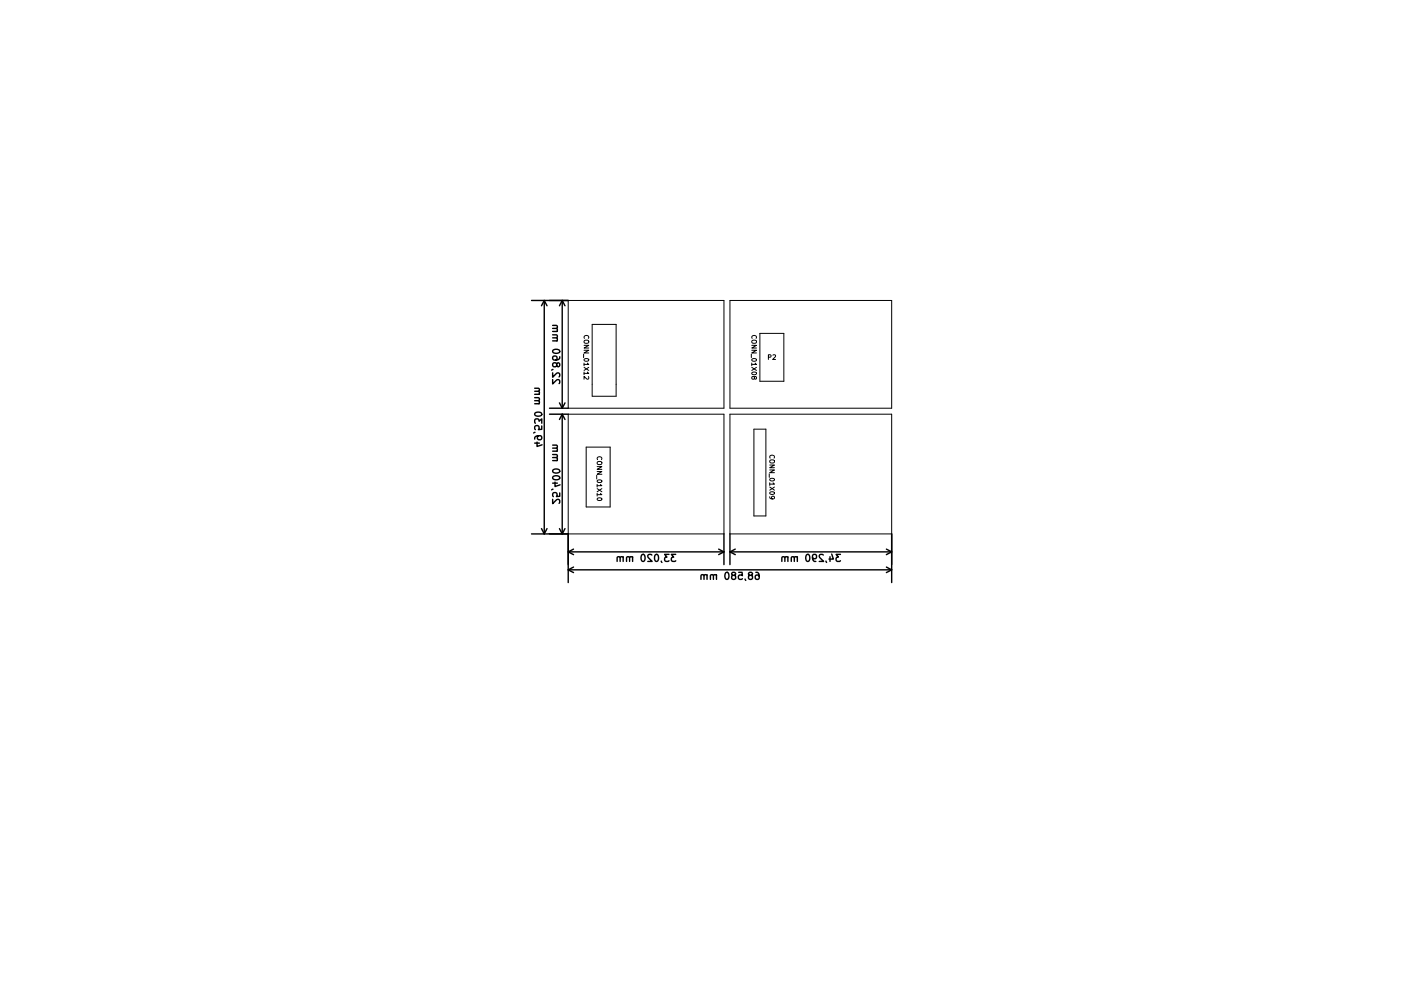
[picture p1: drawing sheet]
<svg xmlns="http://www.w3.org/2000/svg" width="297mm" height="210mm" viewBox="0 0 297 210" stroke-linecap="round" stroke-linejoin="round" font-family="sans-serif">
<g fill="none" stroke="#000" stroke-width=".21">
<path d="M120.5 63.7h33v22.9h-33zM123.7 75.1v.8M123.8 73.3h1l-1 .5h1M123.8 74.3h1l-1 .6h1M123.8 77v.6M123.8 78.9v.6M123.8 77.9l1 .7M123.9 72.3l.3-.1h.5l.1 .4-.3 .2h-.5zM123.9 76.2a.49 .49 0 0 1 .5-.2 .49 .49 0 0 1 .4 .5 .49 .49 0 0 1-.6 .2 .49 .49 0 0 1-.3-.5zM123.9 71.8a.44 .44 0 0 1 .4-.6 .44 .44 0 0 1 .4 .6M124.5 77l.3 .3h-1M124.5 78.9l.3 .3h-1"/>
<path d="M124.7 79.9l.1 .4-.3 .2-.7-.7v.7M124.8 77.9l-1 .7M125.6 68.8h5v15.3h-5zM154.8 63.7h34.3v22.9h-34.3zM159.3 75.1v.8M159.4 73.3h1l-1 .5h1M159.4 74.3h1l-1 .6h1M159.4 77v.6M159.4 77.9l1 .7M159.4 72.3l.3-.1h.5l.2 .4-.3 .2h-.6zM159.4 76.2a.49 .49 0 0 1 .6-.2 .49 .49 0 0 1 .3 .5 .49 .49 0 0 1-.5 .2 .49 .49 0 0 1-.4-.5zM159.4 79.1a.49 .49 0 0 1 .6-.2 .49 .49 0 0 1 .3 .5 .49 .49 0 0 1-.5 .2 .49 .49 0 0 1-.4-.5z"/>
<path d="M159.5 71.8a.44 .44 0 0 1 .4-.6 .44 .44 0 0 1 .4 .6M160.1 77l.3 .3h-1M160.4 77.9l-1 .7M161.1 70.7h5.1v10.2h-5.1zM162.9 75.8l.5-.1v-.3l-.5-.1v1M163.9 75.4l.3-.1 .2 .3-.6 .7h.6M120.5 87.9h33v25.4h-33zM124.3 94.9h5.1v12.7h-5.1zM126.6 99h1l-1 .6h1M126.7 98l.2-.1 .6 .1 .1 .3-.3 .3-.5-.1zM126.7 97.5a.44 .44 0 0 1 .4-.6 .44 .44 0 0 1 .4 .6M154.8 87.9h34.3v25.4h-34.3z"/>
<path d="M159.8 91.1h2.6v18.4h-2.6zM160 80.1l.3-.2v.5h-.2l-.3-.5-.4 .2 .2 .4 .4-.2M163.2 98.7h1l-1 .5h1M163.2 99.7h1l-1 .6h1M163.2 97.7l.3-.1h.6l.1 .4-.3 .2h-.6zM163.3 97.2a.44 .44 0 0 1 .4-.6 .44 .44 0 0 1 .4 .6M126.5 100.9v.7M126.6 100h1l-1 .6h1M126.6 102.8v.5M126.6 104.7v.5M126.6 103.7l1 .6M126.7 102a.49 .49 0 0 1 .5-.3 .49 .49 0 0 1 .4 .5 .49 .49 0 0 1-.6 .3 .49 .49 0 0 1-.3-.5z"/>
<path d="M126.7 105.7a.48 .48 0 0 1 .6-.1 .48 .48 0 0 1 .3 .4 .49 .49 0 0 1-.6 .3 .49 .49 0 0 1-.3-.5zM127.3 102.8l.3 .2h-1M127.3 104.7l.3 .3h-1M127.6 103.7l-1 .6M163.1 100.5v.8M163.2 105.4l.2 .4 .6 .1 .2-.2-.1-.4-.5 .1v.3l.2 .2M163.2 102.4v.6M163.2 103.3l1 .7M163.2 101.6a.49 .49 0 0 1 .6-.2 .49 .49 0 0 1 .4 .5 .49 .49 0 0 1-.6 .2 .49 .49 0 0 1-.4-.5zM163.2 104.5a.49 .49 0 0 1 .6-.2 .49 .49 0 0 1 .4 .5 .49 .49 0 0 1-.6 .2 .49 .49 0 0 1-.4-.5zM163.9 102.4l.3 .3h-1M164.2 103.3l-1 .7"/>
</g>
<g fill="none" stroke="#000" stroke-width=".3">
<path d="M112.7 63.7h7.8M115.4 63.7v49.6M115.4 63.7l-.6 1.2M115.4 63.7l.6 1.2M117.2 79.1v.9l1-.9 .5 .3-.2 .6M117.2 71.7h.9l.1 .4-.2 .2M117.2 71l.9 .1 .1 .4-.2 .2M117.2 69.7h.9l.1 .4-.2 .2M117.2 69l.9 .1 .1 .4-.2 .2M117.2 72.3h1M117.2 70.3h1M117.2 78.4l-.2 .1"/>
<path d="M117.3 74.2a.81 .81 0 0 1 1.4 .4 .85 .85 0 0 1-1.5-.1zM118 77.2l-.3-.2h-.2l-.3 .2v.5l.5 .1 .3-.1 .2-.7 .4 .1 .1 .4-.2 .2-.2 .1-.3-.3M118.7 75.7l-.1 .4a1.01 1.01 0 0 1-1.4 0l.1-.5 .5-.1 .3 .3-.1 .4-.2 .2M119.2 63.7v22.9M119.2 63.7l-.6 1.2M119.2 63.7l.6 1.2M113.4 85l.9 .1 .1 .3-.2 .3M113.4 84.4h.9l.1 .4-.3 .2M113.4 83l.9 .1 .1 .3-.2 .3M113.4 82.4h.9l.1 .4-.3 .2M113.4 94h1M113.4 85.7h1"/>
<path d="M113.4 83.7h1M113.4 91.7l-.3 .2M113.4 87.7a.89 .89 0 0 1 1.5 .2 .85 .85 0 0 1-1.5-.1zM113.5 89.8l-.1-.6 .2-.3h.5l.2 .5 .6-.5v.9M113.9 93.8v.9l1-.3M114.2 92.4l-.3 .3 .1 .5 .2 .1h.4l.3-.3-.1-.4-.2-.2a1 1 0 0 0-1.2 .5v.3M114.9 90.4v.7l-.8 .1 .2-.3-.1-.5-.2-.1-.5 .1-.1 .2 .1 .6M116.5 87.9h4M116.5 86.6h4M117.2 97.1h.9l.1 .4-.2 .2M117.2 96.4l.9 .1 .1 .4-.2 .2M117.2 95.1h.9l.1 .4-.2 .2"/>
<path d="M117.2 94.4l.9 .1 .1 .4-.2 .2M117.2 80.5v1l1-1 .5 .3-.2 .6M117.2 97.7h1M117.2 95.7h1M117.2 99.7a.89 .89 0 0 1 1.5 .3 .85 .85 0 0 1-1.5-.1zM118.6 85.5l.6 1.1M119.2 87.9v25.4M119.2 87.9l-.6 1.1M119.2 87.9l.6 1.1M119.8 85.5l-.6 1.1M112.7 113.3h7.8v10.3M114.8 112.2l.6 1.1"/>
<path d="M116 112.2l-.6 1.1M117.2 105.9v1l1-1 .5 .3-.2 .6M117.2 102.5h1M117.2 103.8l-.2 .1M117.2 101.1a.89 .89 0 0 1 1.5 .3 .85 .85 0 0 1-1.5-.1zM117.7 102.3v.9l1-.3M118.6 112.2l.6 1.1M118.7 104.6v.7l-.7 .1 .1-.3-.1-.5-.2-.1-.5 .1-.1 .2 .1 .6M119.8 112.2l-.6 1.1M120.5 117.1h33M120.5 117.1l1.1 .6M121.6 116.5l-1.1 .6"/>
<path d="M131.5 118.3l-.2-.2-.4 .1-.1 .9M132.1 118.3l-.2-.2-.3 .1-.1 .9M132.1 118.1v1M133.5 118.3l-.2-.2-.4 .1-.1 .9M134.1 118.3l-.2-.2-.3 .1-.1 .9M134.1 118.1v1M136.1 117.8l.2-.2a.8 .8 0 0 1 .5 .8 .8 .8 0 0 1-.5 .7l-.2-.1-.2-.5zM138.2 117.8l-.6-.2-.3 .4 1 1.1h-1M139 117.7l.1-.1a.8 .8 0 0 1 .5 .8 .8 .8 0 0 1-.5 .7 1 1 0 0 1-.1-1.4zM140.2 119l.1 .3M141.8 117.6h-.9l.5 .6-.4 .1v.7l.2 .1 .6-.1M143.3 117.6h-1l.5 .6-.4 .1v.7l.2 .1 .7-.1"/>
<path d="M152.4 116.5l1.1 .6M153.5 113.3v6.5M153.5 117.1l-1.1 .6M154.8 117.1h34.3M154.8 113.3v6.5M154.8 117.1l1.1 .6M155.9 116.5l-1.1 .6M166.4 118.3l-.2-.2-.4 .1v.9M167 118.3l-.2-.2-.3 .1-.1 .9M167 118.1v1M168.4 118.3l-.2-.2-.4 .1v.9M169 118.3l-.2-.2-.3 .1-.1 .9"/>
<path d="M169 118.1v1M171 117.8l.2-.2a.8 .8 0 0 1 .5 .8 .8 .8 0 0 1-.5 .7l-.2-.1-.2-.5zM172.3 118.3l.3 .2h.2l.3-.2v-.4l-.3-.3-.4 .1-.1 .2a1 1 0 0 0 .4 1.2h.3M174.6 117.8l-.6-.2-.3 .4 .9 1.1h-.9M175.1 119l.2 .3M176 118.1v1M176.3 117.5l.4 1.1h-.9M178.2 117.6h-.9l.5 .6-.5 .1v.7l.3 .1 .6-.1M187.9 116.5l1.2 .6M189.1 113.3v10.3M189.1 117.1l-1.2 .6M120.5 120.9h68.6"/>
<path d="M120.5 120.9l1.1 .6M121.6 120.3l-1.1 .6M149.3 122.1l-.3-.2-.3 .1-.1 .9M149.9 122.1l-.2-.2-.4 .1v.9M149.9 121.9v1M151.3 122.1l-.3-.2-.3 .1-.1 .9M151.9 122.1l-.2-.2-.4 .1v.9M151.9 121.9v1M153.8 121.6l.2-.2a.8 .8 0 0 1 .6 .8 .8 .8 0 0 1-.6 .7l-.2-.1-.1-.4zM155.4 122.1l-.3 .3 .1 .4 .2 .1h.4l.2-.5-.2-.3-.6-.2 .1-.4 .4-.1 .2 .2 .1 .2-.3 .3M156.6 121.4h.7l.1 .7-.2-.1-.5 .1-.2 .2 .1 .5 .2 .1 .6-.1M158 122.9l.1 .2"/>
<path d="M159 122.1l-.3 .3v.2l.3 .3 .5-.1v-.4l-.1-.3-.6-.2v-.4l.5-.1 .2 .2v.2l-.2 .3M160.3 121.4l.4 .1a1.01 1.01 0 0 1 0 1.4l-.5-.1-.1-.5 .3-.3 .4 .1 .2 .2M187.9 120.3l1.2 .6M189.1 120.9l-1.2 .6"/>
</g>
</svg>
